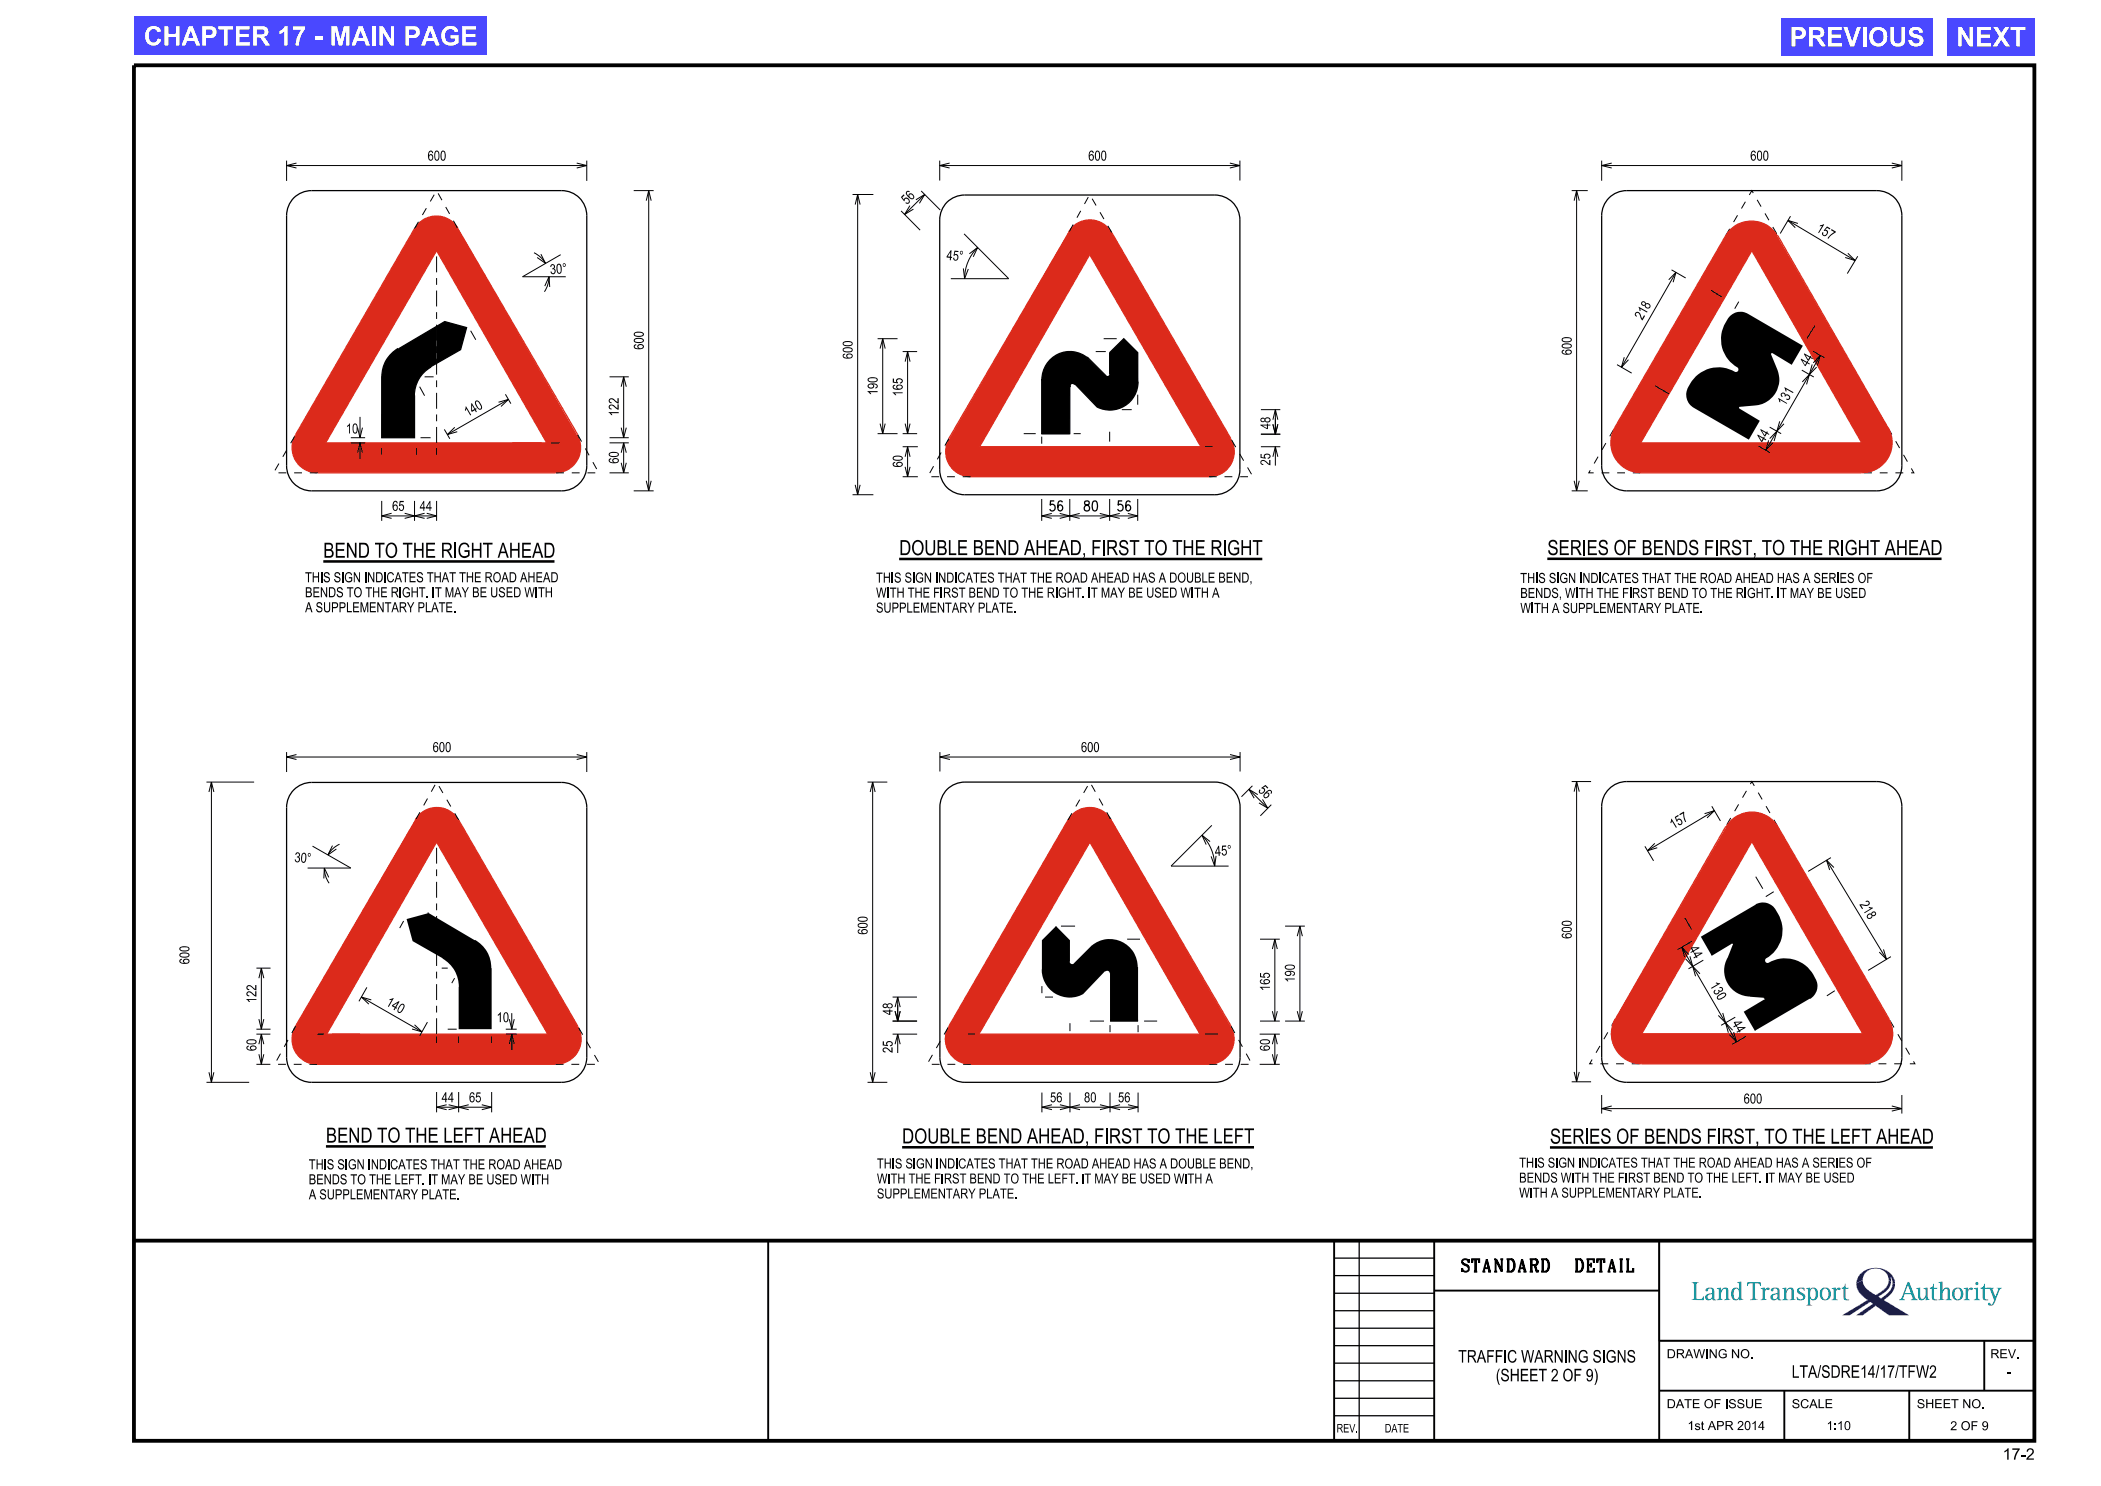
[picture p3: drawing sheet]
<svg xmlns="http://www.w3.org/2000/svg" width="420mm" height="297mm" viewBox="0 0 420 297" stroke-linecap="round" stroke-linejoin="round" font-family="sans-serif">
<defs><g id="words">
<g font-size="3.8" fill="#fff">
<text x="28.7" y="9.1">CHAPTER 17 - MAIN PAGE</text>
<text x="357.8" y="9.3">PREVIOUS</text>
<text x="391.1" y="9.3">NEXT</text>
</g>
<g font-size="3">
<text x="64.6" y="111.5">BEND TO THE RIGHT AHEAD</text>
<text x="179.7" y="111">DOUBLE BEND AHEAD, FIRST TO THE RIGHT</text>
<text x="309.3" y="110.9">SERIES OF BENDS FIRST, TO THE RIGHT AHEAD</text>
<text x="65.2" y="228.4">BEND TO THE LEFT AHEAD</text>
<text x="180.3" y="228.5">DOUBLE BEND AHEAD, FIRST TO THE LEFT</text>
<text x="309.8" y="228.6">SERIES OF BENDS FIRST, TO THE LEFT AHEAD</text>
</g>
<g font-size="2.5">
<text x="292.3" y="254.2">STANDARD</text>
<text x="313.9" y="254.2">DETAIL</text>
<text x="291.5" y="272.3">TRAFFIC WARNING SIGNS</text>
<text x="358.2" y="275.4">LTA/SDRE14/17/TFW2</text>
<text x="401.2" y="275.4">-</text>
<text x="299" y="276.1">(SHEET 2 OF 9)</text>
</g>
<text font-size="2.3" x="400.3" y="291.8">17-2</text>
<g font-size="2">
<text x="85.5" y="32.1">600</text>
<text x="217.5" y="32.1">600</text>
<text x="349.9" y="32.1">600</text>
<text x="181.3" y="41" transform="rotate(-45 181.3 41)">56</text>
<text x="362.9" y="46.2" transform="rotate(31 362.9 46.2)">157</text>
<text x="189.2" y="52" transform="rotate(4 189.2 52)">45°</text>
<text x="110" y="54.8" transform="rotate(-4 110 54.8)">30°</text>
<text x="328.3" y="64.1" transform="rotate(-60 328.3 64.1)">218</text>
<text x="361.3" y="73.5" transform="rotate(-60 361.3 73.5)">44</text>
<text x="93.5" y="83.4" transform="rotate(-30 93.5 83.4)">140</text>
<text x="356.9" y="81.3" transform="rotate(-60 356.9 81.3)">131</text>
<text x="69.1" y="86.6">10</text>
<text x="352.6" y="88.6" transform="rotate(-60 352.6 88.6)">44</text>
<text x="78.4" y="102.1">65</text>
<text x="83.9" y="102.1">44</text>
<text x="209.9" y="102.1">56</text>
<text x="216.7" y="102.1">80</text>
<text x="223.4" y="102.1">56</text>
<text x="61" y="119.4">BENDS TO THE RIGHT. IT MAY BE USED WITH</text>
<text x="61" y="116.4">THIS SIGN INDICATES THAT THE ROAD AHEAD</text>
<text x="175.1" y="119.4">WITH THE FIRST BEND TO THE RIGHT. IT MAY BE USED WITH A</text>
<text x="175.1" y="116.4">THIS SIGN INDICATES THAT THE ROAD AHEAD HAS A DOUBLE BEND,</text>
<text x="303.9" y="119.5">BENDS, WITH THE FIRST BEND TO THE RIGHT. IT MAY BE USED</text>
<text x="303.9" y="116.5">THIS SIGN INDICATES THAT THE ROAD AHEAD HAS A SERIES OF</text>
<text x="61" y="122.4">A SUPPLEMENTARY PLATE.</text>
<text x="175.1" y="122.4">SUPPLEMENTARY PLATE.</text>
<text x="303.9" y="122.5">WITH A SUPPLEMENTARY PLATE.</text>
<text x="86.5" y="150.3">600</text>
<text x="216.1" y="150.3">600</text>
<text x="251.4" y="158.1" transform="rotate(45 251.4 158.1)">56</text>
<text x="334.5" y="165.8" transform="rotate(-31 334.5 165.8)">157</text>
<text x="58.8" y="172.3" transform="rotate(4 58.8 172.3)">30°</text>
<text x="242.9" y="171.1" transform="rotate(-4 242.9 171.1)">45°</text>
<text x="371.7" y="180.8" transform="rotate(59 371.7 180.8)">218</text>
<text x="337.6" y="189.7" transform="rotate(60 337.6 189.7)">44</text>
<text x="341.7" y="196.9" transform="rotate(60 341.7 196.9)">130</text>
<text x="77" y="200.8" transform="rotate(30 77 200.8)">140</text>
<text x="99.3" y="204.3">10</text>
<text x="346.2" y="204.5" transform="rotate(60 346.2 204.5)">44</text>
<text x="88.3" y="220.3">44</text>
<text x="93.8" y="220.3">65</text>
<text x="209.9" y="220.3">56</text>
<text x="216.7" y="220.3">80</text>
<text x="223.5" y="220.3">56</text>
<text x="348.6" y="220.6">600</text>
<text x="61.7" y="233.7">THIS SIGN INDICATES THAT THE ROAD AHEAD</text>
<text x="175.3" y="233.5">THIS SIGN INDICATES THAT THE ROAD AHEAD HAS A DOUBLE BEND,</text>
<text x="303.7" y="233.4">THIS SIGN INDICATES THAT THE ROAD AHEAD HAS A SERIES OF</text>
<text x="61.7" y="239.7">A SUPPLEMENTARY PLATE.</text>
<text x="61.7" y="236.7">BENDS TO THE LEFT. IT MAY BE USED WITH</text>
<text x="175.3" y="239.5">SUPPLEMENTARY PLATE.</text>
<text x="175.3" y="236.5">WITH THE FIRST BEND TO THE LEFT. IT MAY BE USED WITH A</text>
<text x="303.7" y="239.4">WITH A SUPPLEMENTARY PLATE.</text>
<text x="303.7" y="236.4">BENDS WITH THE FIRST BEND TO THE LEFT. IT MAY BE USED</text>
</g>
<g font-size="1.8">
<text x="333.2" y="271.5">DRAWING NO.</text>
<text x="397.9" y="271.5">REV.</text>
<text x="333.2" y="281.5">DATE OF ISSUE</text>
<text x="358.2" y="281.5">SCALE</text>
<text x="383.2" y="281.5">SHEET NO.</text>
<text x="337.3" y="285.8">1st APR 2014</text>
<text x="365.1" y="285.8">1:10</text>
<text x="389.9" y="285.9">2 OF 9</text>
</g>
<g font-size="1.7">
<text x="267.2" y="286.3">REV.</text>
<text x="276.8" y="286.3">DATE</text>
</g>
</g></defs>
<g fill="#dc2a1b">
<path d="M83.5 44.8l-.6 .9-23.8 41.3a5 5 0 0 0 4.3 7.5h47.7a5 5 0 0 0 4.3-7.5l-23.8-41.3a5 5 0 0 0-8.1-.9zM87.3 50.1l22 38.4h-44.2z" fill-rule="evenodd"/>
<path d="M214.5 45.3l-.9 1.2-23.9 41.3a5 5 0 0 0 4.4 7.5h47.6a5 5 0 0 0 4.4-7.5l-23.9-41.3a5 5 0 0 0-7.7-1.2zM217.8 50.9l22.3 38.4h-44.3z" fill-rule="evenodd"/>
<path d="M345.8 46.1l-.9 1.1-22.1 38.3a6 6 0 0 0 5.2 9h44.3a6 6 0 0 0 5.1-9l-22.1-38.3a6 6 0 0 0-9.5-1.1zM350.2 50.1l22 38.4h-44.2z" fill-rule="evenodd"/>
<path d="M83.6 163l-24.6 42.2a5 5 0 0 0 4.5 7.5h47.7a5 5 0 0 0 4.3-7.5l-23.8-41.3a5 5 0 0 0-8.1-.9zM87.3 168.3l22.2 38.4h-44.2z" fill-rule="evenodd"/>
<path d="M214.5 162.7l-1 1.2-23.8 41.3a5 5 0 0 0 4.3 7.5h47.7a5 5 0 0 0 4.3-7.5l-23.8-41.3a5 5 0 0 0-7.7-1.2zM217.9 168.3l22 38.4h-44.2z" fill-rule="evenodd"/>
<path d="M346.1 163.9l-.9 1.1-22.3 38.6a6 6 0 0 0 5.2 9h44.3a6 6 0 0 0 5.1-9l-22.1-38.3a6 6 0 0 0-9.3-1.4zM350.2 168.2l22.2 38.4h-44.2z" fill-rule="evenodd"/>
</g>
<path d="M26.8 13h379.9v275h-379.9zM26.8 248h379.9" fill="none" stroke="#000" stroke-width=".76" stroke-linecap="butt"/>
<path d="M153.6 248v40M266.7 248v40M286.7 257.9h45M286.7 248v40M331.7 248v40M331.7 268h75M331.7 278h75M356.7 278v10M381.7 278v10M396.7 268v10" fill="none" stroke="#000" stroke-width=".38"/>
<path d="M266.7 258.5h20M266.7 254.9h20M266.7 251.5h20M271.7 248v40M331.7 248h75v20h-75zM266.7 279.5h20M266.7 276h20M266.7 272.4h20M266.7 269h20M266.7 265.5h20M266.7 262h20M266.7 283h20" fill="none" stroke="#000" stroke-width=".25"/>
<g fill="#008c95">
<path d="M338.2 256.3h1.4l-.4 .2-.1 .2v2.9h1l.4-.5h.1v.8l-2.4-.1 .4-.3v-2.8z" fill-rule="evenodd"/>
<path d="M341.1 257.6l-.1 .1a.28 .28 0 0 0 .2 .4 .28 .28 0 0 0 .3-.4l.1-.2h.4l.2 .2 .1 .8h-.6a.71 .71 0 0 0-.8 .6 .71 .71 0 0 0 .5 .8 .71 .71 0 0 0 .9-.4l.1 .3 .3 .1a.16 .16 0 0 0 .2 .1 .16 .16 0 0 0 .1-.3l-.3-.1v-1.7l-.2-.4-.3-.2h-.7zM341.5 258.9l.8-.2v.4l-.3 .5-.2 .1-.3-.1-.2-.6z" fill-rule="evenodd"/>
<path d="M343.2 257.5l.8-.2v.8l.2-.4 .5-.4 .6 .1 .2 .5v1.6l.4 .3-1.2 .1 .4-.4v-1.6l-.2-.3h-.3l-.3 .3-.3 .6v1l.4 .3-1.2 .1 .4-.4v-1.8z" fill-rule="evenodd"/>
<path d="M347.3 256.3l.8-.2v3.3l.4 .3-.8 .2v-.4l-.2 .2-.4 .2a1.33 1.33 0 0 1-.8-2.2l.5-.4h.4l.5 .4v-1.1zM346.9 257.6l-.4 .8 .2 1.1a.61 .61 0 0 0 .8 0 .61 .61 0 0 0 .2-.7l-.2-1-.3-.3z" fill-rule="evenodd"/>
<path d="M349.3 256.3h2.7v.7h-.1l-.1-.3-.3-.2h-.7v2.9l.2 .3 .4 .1-1.6 .1 .4-.2 .2-.3v-2.9h-.7l-.3 .5h-.1z" fill-rule="evenodd"/>
<path d="M352 257.5l.8-.2v.6l.3-.5 .5-.1 .2 .4-.4 .1a.5 .5 0 0 0-.5 .1 .5 .5 0 0 0-.1 .6v1.1l.4 .2-1.2 .1 .4-.3v-1.9z" fill-rule="evenodd"/>
<path d="M354.1 257.6l.5-.3h.6l.4 .3 .1 2 .3 .1a.16 .16 0 0 1 0 .3 .16 .16 0 0 1-.3-.1h-.2l-.2-.4-.3 .3-.6 .1-.5-.4a.96 .96 0 0 1 1.2-1h.2v-.7l-.1-.2-.6-.1-.2 .6-.4-.1zM354.5 258.9l-.1 .2 .1 .4 .2 .2 .3-.1 .3-.4v-.5z" fill-rule="evenodd"/>
<path d="M356.3 257.5l.8-.2v.8l.4-.6 .9-.1 .2 .4v1.7l.4 .3-1.2 .1 .3-.4v-1.7v-.1l-.4-.1-.5 .5-.1 .4v1l.4 .4h-1.2l.4-.3v-1.9z" fill-rule="evenodd"/>
<path d="M359.4 257.5l.4-.2 .9 .1 .1 .6-.5-.5h-.4l-.3 .3 .2 .4 1 .6 .1 .5-.3 .4-.4 .2-1-.1v-.6l.6 .5h.4l.3-.3-.3-.5-.9-.6-.1-.5z" fill-rule="evenodd"/>
<path d="M361 257.5l.4 .2v3l-.4 .2h1.3l-.5-.3v-1.1l.5 .4h.4l.5-.3 .2-.6-.1-1.1a.82 .82 0 0 0-.7-.6 .82 .82 0 0 0-.8 .4v-.4zM362.1 257.7l.4-.2 .4 .3 .1 1.1-.2 .5a.53 .53 0 0 1-.7 .2 .53 .53 0 0 1-.2-.7v-.7z" fill-rule="evenodd"/>
<path d="M364.1 257.7l.5-.4 .7 .1 .5 .5 .2 .7h-.5l-.1-.7-.4-.4-.4 .1-.2 .2-.2 .8h-.4l.1-.6z" fill-rule="evenodd"/>
<path d="M363.8 258.6h.4l.1 .7 .4 .4h.4l.3-.3 .1-.8h.5v.2l-.4 .8-.4 .3h-.5l-.7-.4z" fill-rule="evenodd"/>
<path d="M366.1 257.5l.9-.2v.6l.3-.5 .5-.1 .1 .4-.3 .1a.5 .5 0 0 0-.5 .1 .5 .5 0 0 0-.1 .6v1l.4 .4h-1.3l.4-.2 .1-.3v-1.5z" fill-rule="evenodd"/>
<path d="M368.8 256.6h.1v.8h.6v.2h-.6l.1 1.9 .2 .2h.4v.2h-.7l-.4-.3v-2h-.3v-.2l.5-.3z" fill-rule="evenodd"/>
<path d="M381.4 256.2l-1.2 3.1-.6 .6h1.2l-.1-.2a.24 .24 0 0 1-.3-.1 .24 .24 0 0 1 .1-.3l.2-.6h1.4l.2 .7a.22 .22 0 0 1 0 .3 .22 .22 0 0 1-.2 0l-.1 .2h1.4l-.6-.5-1.2-3.2zM381.4 256.8l.6 1.6h-1.2z" fill-rule="evenodd"/>
<path d="M383 257.5l.9-.2v2l.2 .3h.3l.4-.3 .2-.6-.1-1-.4-.2 .8-.2v2.1l.5 .3-.8 .2-.1-.6-.4 .5h-.8l-.3-.6v-1.5z" fill-rule="evenodd"/>
<path d="M386.5 256.6h.1v.8h.7v.2h-.7v1.9l.3 .2h.4v.2h-.7a.54 .54 0 0 1-.4-.8v-1.5h-.4v-.2l.5-.2z" fill-rule="evenodd"/>
<path d="M387.5 256.3l.8-.2v2l.2-.5 .4-.3 .7 .2 .2 .4v1.6l.4 .4h-1.3l.5-.4v-1.6l-.3-.3-.4 .1-.4 .8v1l.4 .3-1.2 .1 .4-.4v-2.9z" fill-rule="evenodd"/>
<path d="M390.2 258.6h.5l.1 .8a.62 .62 0 0 0 .8 .3 .62 .62 0 0 0 .4-.8v-.3h.5l-.1 .5-.3 .5-.4 .3h-.6l-.6-.3-.2-.4z" fill-rule="evenodd"/>
<path d="M390.5 257.7l.6-.4 .7 .1 .5 .4 .2 .8h-.5l-.2-.8a.64 .64 0 0 0-.8-.2 .64 .64 0 0 0-.3 .8v.2h-.5l.1-.6z" fill-rule="evenodd"/>
<path d="M392.6 257.5l.8-.2v.6l.3-.5 .5-.1 .2 .4-.4 .1a.5 .5 0 0 0-.5 .1 .5 .5 0 0 0-.1 .6v1l.4 .4h-1.2l.4-.3v-1.9z" fill-rule="evenodd"/>
<path d="M394.6 257.5l.8-.2v2.3l.4 .3h-1.2l.4-.4v-1.7z" fill-rule="evenodd"/>
<path d="M396.6 256.6h.2v.8h1.2v.2h-1.2v1.8l.1 .3h.5v.2h-.7l-.4-.4v-1.9h-.4v-.2l.5-.2z" fill-rule="evenodd"/>
<path d="M397.4 257.4h1.2v.1a.25 .25 0 0 0-.3 .1 .25 .25 0 0 0 .1 .3l.5 1.3 .5-1.3a.24 .24 0 0 0 .1-.3 .24 .24 0 0 0-.3-.1v-.1h1l-.5 .4-1.2 2.9-.3 .2h-.5l-.3-.2 .1-.3 .4 .2a.25 .25 0 0 0 .3 .2 .25 .25 0 0 0 .2-.3l.2-.6-.8-2.2-.4-.1z" fill-rule="evenodd"/>
<circle cx="395.2" cy="256.5" r=".3"/>
</g>
<g fill="#171c8f">
<path d="M371.1 256.5l1.3-.6a3.5 3.5 0 0 0 2.2 2.7l.4 .3 .7-.5a3.1 3.1 0 0 0 1.9-2.5l.4 .2a3.7 3.7 0 0 1-2.2 2.9l-.3 .2 .5 .3 1-.7a3 3 0 0 0 1.3-2.2l.5-.1a4.1 4.1 0 0 1-2.2 3.4l5 3h-4l-2.6-1.9-2.6 1.9h-1.3l3.3-2.3-.5-.4-4.2 2.7h-1.4l5-3.1-.4-.3a3.7 3.7 0 0 1-1.8-3z" fill-rule="evenodd"/>
<path d="M371.9 254.6a4.2 4.2 0 0 1 6.8 1.2l.1 .7-.5 .1-.1-.8-.3-.6 .1 .9-.4-.2a2.63 2.63 0 0 0-2.6-2.4 2.63 2.63 0 0 0-2.6 2.4l-1.3 .6 .2-1z" fill-rule="evenodd"/>
</g>
<g fill="#4a48ff">
<path d="M26.8 3.3h70.4v7.7h-70.4z"/>
<path d="M356 3.6h30.3v7.4h-30.3z"/>
<path d="M389.3 3.6h17.4v7.4h-17.4z"/>
</g>
<g fill="none" stroke="#000" stroke-width=".25">
<path d="M58.7 39.5l.9-.6 1-.5 1.7-.3h50a5 5 0 0 1 5 5v50a5.1 5.1 0 0 1-5 5h-50a5 5 0 0 1-5-5v-50l.3-1.7 .4-1zM321.7 39.5l.8-.6 1-.5 1.7-.3h50a4.9 4.9 0 0 1 5 5v50a5 5 0 0 1-5 5h-50a5.1 5.1 0 0 1-5-5v-50l.3-1.7 .5-1zM189.3 40.4l.9-.7 1-.4 1.6-.3h50.1a5 5 0 0 1 5 5v49.9a5 5 0 0 1-5 5h-50.1a4.9 4.9 0 0 1-4.9-5v-49.9l.2-1.7 .5-1zM79.6 69.6a6.6 6.6 0 0 0-3.3 5.7v12.2h6.6v-8.4a6.7 6.7 0 0 1 3.2-5.8l6-3.4 1.2-4.4-4.4-1.2-9.2 5.4M209.8 72a5.5 5.5 0 0 1 7.6-.5l3.7 3.6a.44 .44 0 0 0 .5 .1 .44 .44 0 0 0 .2-.5v-4.2l2.8-2.8 2.8 2.8v5.8a5.5 5.5 0 0 1-8.1 5l-4.5-4.6-.4-.1a.48 .48 0 0 0-.5 .5v9.6h-5.7v-10.8a6.1 6.1 0 0 1 1.6-3.9zM208.2 86.7h5.7M58.7 157.9l1.4-1 1.1-.4 1.1-.1h50a5.1 5.1 0 0 1 5 5v49.9a5.1 5.1 0 0 1-5 5h-50a5 5 0 0 1-5-5v-49.9l.3-1.7 .4-1zM189.3 157.8l.9-.7 1-.5 1.7-.3h50a5 5 0 0 1 5 5v50a5.1 5.1 0 0 1-5 5h-50a5 5 0 0 1-5-5v-50l.3-1.7 .4-1zM321.7 157.7l1.3-1 1.1-.4 1.1-.1h50a5 5 0 0 1 5 5v50.1a5 5 0 0 1-5 5h-50a5.1 5.1 0 0 1-5-5v-50.1l.1-1.1 .4-1.1zM85.5 182.5h.2M63.5 206.7h1.2M221.9 204.1h5.6"/>
<path d="M221.9 203.9h5.6M350.8 205.8h.2"/>
</g>
<g fill="none" stroke="#dc2a1b" stroke-width=".25">
<path d="M82.9 45.7l-23.8 41.2M82.9 45.7a5 5 0 0 1 8.7 0M87.3 50.1l22 38.4h-44.2zM91.5 45.7l24 41.2M213.6 46.5a5 5 0 0 1 8.6 0M213.6 46.5l-23.9 41.2M217.8 50.9l22.3 38.4h-44.3zM222.2 46.5l23.9 41.2M344.9 47.2a6 6 0 0 1 10.4 0M345 47.1l-22.2 38.4M350.2 50.1l22 38.4h-44.2zM355.4 47.1l22 38.4a6 6 0 0 1-5.1 9"/>
<path d="M59.1 87a5 5 0 0 0 4.3 7.5M63.5 94.5h47.6M115.4 87a5 5 0 0 1-4.3 7.5M189.7 87.8a5 5 0 0 0 4.4 7.5h47.6M246.1 87.8a5 5 0 0 1-4.4 7.5M322.8 85.5a6 6 0 0 0 5.2 9M328 94.5h44.2M83 163.9a5 5 0 0 1 8.7 0M83.1 163.9l-24.1 41.3a5 5 0 0 0 4.4 7.5h47.7M87.3 168.3l22.2 38.4h-44.2zM91.7 163.9l23.8 41.2M217.9 168.3l22 38.4h-44.2z"/>
<path d="M222.1 163.9l24 41.2M222.2 163.9a5 5 0 0 0-8.7 0l-23.8 41.2M345 165.2l-22.1 38.4a6 6 0 0 0 5.2 9M345.1 165.3a6 6 0 0 1 10.3 0M350.2 168.2l22.2 38.4h-44.2zM355.4 165.2l22.2 38.4M115.5 205.2a5 5 0 0 1-4.3 7.5M189.7 205.2a5 5 0 0 0 4.3 7.5M246 205.2a5 5 0 0 1-4.3 7.5h-47.6M377.5 203.6a6 6 0 0 1-5.1 9h-44.2"/>
</g>
<g fill="none" stroke="#000" stroke-width=".2" stroke-dasharray="1.6 1.6" stroke-linecap="butt">
<path d="M82.9 45.7l4.4-7.6 4.2 7.6M222.2 46.5l-4.4-7.6-4.2 7.6M345 47.1l5.2-9 5.2 9M63.5 94.5h-8.8l4.4-7.6M115.5 86.9l4.2 7.6h-8.6M189.7 87.7l-4.2 7.6h8.6M241.7 95.3h8.8l-4.4-7.6M328 94.5h-10.4l5.2-9M377.4 85.5l5.2 9h-10.4M91.7 163.9l-4.4-7.6-4.2 7.6M213.5 163.9l4.4-7.6 4.2 7.6M355.4 165.2l-5.2-9-5.2 9"/>
<path d="M59.1 205.1l-4.2 7.6h8.6M111.1 212.7h8.8l-4.4-7.6M194.1 212.7h-8.8l4.4-7.6M246.1 205.1l4.2 7.6h-8.6M323 203.6l-5.2 9h10.4M372.4 212.6h10.4l-5.2-9"/>
</g>
<g fill="none" stroke="#000" stroke-width=".2">
<path d="M57.3 32.1v4.1M57.3 33.1h60M59.3 32.6l-2 .5 2 .5M115.3 32.6l2 .5-2 .5M117.3 32.1v4.1M126.7 38.1h4M129.7 38.1v60M170.4 38.9h4.2M171.4 38.9v60M183.1 39.9l1.8-1-1.1 1.7M184.1 38.2l3.9 3.8M184.9 38.9l-4.1 4"/>
<path d="M187.9 33.1h60M187.9 32.1v4M189.8 32.6l-1.9 .5 1.9 .5M245.9 32.6l2 .5-2 .5M247.9 32.1v4M314.2 38.1h3.2M315.2 38.1v60M320.2 33.1h60M320.2 32.1v4M322.2 32.6l-2 .5 2 .5M378.2 32.6l2 .5-2 .5M380.2 32.1v4"/>
<path d="M106.8 50.5l1.3 .9 .9 1.2M108.1 50.8l.9 1.8-1.6-1.1M108.9 57.2l.8-1.9 .2 2.1M109.7 55.3l-.2 1.6-.7 1.4M112.1 50.9l-7.6 4.4h8.6M129.2 40.1l.5-2 .5 2M171 40.9l.5-2 .4 2M180.1 42.2l3.8 3.8M181.9 41.1l-1.1 1.8 1.8-1.1M192.6 53.7l.2 2 .8-1.9M192.7 46.7l8.9 9h-11.5M193.8 50.7l1.6-1.2-.8 1.8"/>
<path d="M195.4 49.5a8.8 8.8 0 0 0-2.6 6.2M314.7 40.1l.5-2 .5 2M333.6 55.9l1.4-1.5-.5 2M334.2 53.9l2.8 1.7M335 54.4l-10.9 19M342 58l2.2 1.4M357.4 44.1l13.4 8M357.9 43.2l-2 3.5M359.4 44.7l-2-.6 1.5 1.4M369.4 50.6l1.4 1.5-1.9-.6M371.4 51.2l-2.1 3.5M83.9 77.3l1 1.8"/>
<path d="M84.9 75.3h1.8M94.1 66.1l1 1.8M101 78.8l1.1 1.9M101.6 79.8l-12.2 7.1M121.8 75.3h3.9M124.2 77.3l.5-2 .5 2M124.7 75.3v12.2M175.4 67.7h4M175.9 69.7l.6-2 .5 2M176.5 67.7v19M180.4 70.3h2.9M180.9 72.3l.5-2 .5 2"/>
<path d="M181.4 70.3v16.4M219 70.3h2.1M220.6 67.7h2.6M227.4 78.9v2M323.3 72.9l2.9 1.7M324.7 71.4l-.6 2 1.4-1.5M330.9 77.1l2.8 1.6M347.6 60.3l-.8 1.4M360.2 74l2.4 1.3M360.3 76.3l1.4-1.4-.6 1.9M362.3 72.8l-.6 2.1 1.4-1.5M362.4 70.2l2.4 1.3"/>
<path d="M362.5 72.5l1.4-1.5-.6 2M362.8 65.1l-1.6 2.6M363.9 71l-10.9 19M70.1 88.5h2.9M70.1 87.5h2.9M71.5 85.5l.5 2 .5-2M71.5 90.5l.5-2 .5 2M72 83.3v4.2M72 88.5v3.2M76.3 89.5v1.4M83.3 89.5v1.4M84.1 87.5h2"/>
<path d="M87.3 89.5v1.4M88.8 85.8l1.1 1.9M90.9 85.4l-1.5 1.5 2-.6M99.7 80.4l1.9-.6-1.4 1.4M110.1 88.5h1.8M121.8 88.5h3.9M121.8 87.5h3.9M121.8 94.5h3.9M124.2 85.5l.5 2 .5-2M124.2 92.5l.5 2 .5-2M124.2 90.5l.5-2 .5 2M124.7 88.5v6"/>
<path d="M126.7 98.1h4M129.2 96.1l.5 2 .5-2M170.4 98.9h4.2M171 96.9l.4 2 .5-2M175.4 86.7h4M175.9 84.7l.6 2 .5-2M180.4 89.3h3.1M180.4 95.3h3.1M180.4 86.7h2.9M180.9 84.7l.5 2 .5-2M180.9 93.3l.5 2 .5-2M180.9 91.3l.5-2 .5 2"/>
<path d="M181.4 89.3v6M204.6 86.7h2.4M208.2 87.3v1.4M208.2 99.7v4.4M213.9 99.7v4.4M214.6 86.7h1.4M221.8 86.3v2M221.8 99.7v4.4M224.3 81.9h1.9M227.4 99.7v4.4M240.8 89.3h1.7M252.1 89.3h3.8"/>
<path d="M252.1 81.9h3.8M252.1 86.8h3.8M254.5 84.8l.5 2 .4-2M254.5 83.9l.5-2 .4 2M254.5 91.3l.5-2 .4 2M255 81.9v4.9M255 89.3v3.8M314.2 98.1h3.2M314.7 96.1l.5 2 .5-2M351.6 89.2l2.3 1.3M353.6 88l-.6 2 1.4-1.5M353.8 87.7l1.4-1.5-.6 2"/>
<path d="M353.8 85.4l2.3 1.3M355.8 84.2l-.6 2 1.4-1.5M76.3 100.1v4M76.3 103.1h11M78.3 102.6l-2 .5 2 .5M80.9 102.6l2 .5-2 .5M82.9 100.1v4M84.9 102.6l-2 .5 2 .5M85.3 102.6l2 .5-2 .5M87.3 100.1v4M208.2 103.1h19.2M210.3 102.6l-2.1 .5 2.1 .5"/>
<path d="M211.8 102.6l2.1 .5-2.1 .5M215.8 102.6l-1.9 .5 1.9 .5M219.9 102.6l1.9 .5-1.9 .5M223.8 102.6l-2 .5 2 .5M225.5 102.6l1.9 .5-1.9 .5M41.3 156.3h9.5M41.8 158.3l.5-2 .5 2M42.3 156.3v60M57.3 150.3v4M57.3 151.3h60M59.3 150.8l-2 .5 2 .5M115.3 150.8l2 .5-2 .5"/>
<path d="M117.3 150.3v4M173.4 156.3h4M174 158.3l.4-2 .5 2M174.4 156.3v60M187.9 151.3h60M187.9 150.3v3.9M189.9 150.8l-2 .5 2 .5M245.9 150.8l2 .5-2 .5M247.9 150.3v3.9M249.7 157.8l3.7 3.7M250.4 157.1l-2.2 2.1M251.4 158.8l-1.7-1 1 1.7"/>
<path d="M252.4 159.8l1 1.7-1.7-1M314.2 156.2h3.9M314.7 158.2l.5-2 .5 2M315.2 156.2v60M62.5 169.1l7.6 4.4h-8.6M64.8 173.5l.3 1.6 .7 1.4M65.7 175.4l-.9-1.9-.1 2.1M66.5 169l-1 1.9 1.7-1.2M67.9 168.7l-1.4 .9-1 1.3M240.3 166.9a8.8 8.8 0 0 1 2.5 6.2M241.9 168.2l-1.6-1.3 .8 1.9M242.3 165l-8.2 8.1h11.5"/>
<path d="M243.1 171.1l-.3 2-.7-1.9M254.1 160.8l-2.1 2.3M328.8 169.2l1.8 2.8M330.8 168.6l-1.5 1.4 2-.6M340.7 162.6l2-.6-1.5 1.5M342.2 161.1l1.7 3M342.7 162l-13.4 8M351 175.2l1.4 2.4M354.6 178.2l-1.6 1M365.1 171.9l12 19.8M366 171.4l-4.5 2.8M366.6 173.4l-1.5-1.5 .7 2"/>
<path d="M51.3 193.5h2.8M51.8 195.5l.4-2 .5 2M52.2 193.5v12.2M72.2 199.3l12.1 6.9M73.3 197.3l-1.5 2.8M74.2 199.8l-2-.5 1.5 1.4M80.7 184.1l-.8 1.4M88.3 193.5h1.2M90.9 195.5l-.6 1M178.4 199.3h4.9M179.5 199.3v4.8M208.3 197.1v1.4"/>
<path d="M208.9 199.3h1.6M212.1 185.1h2.8M225.3 187.7h2.6M251.9 187.7h3.9M254.4 189.7l.4-2 .5 2M254.8 187.7v16.4M256.9 185.1h3.9M259.3 187.1l.6-2 .4 2M259.9 185.1v19M336.7 190.2l-.5-.9 8.7 15.1M336.8 183.4l1.4 2.4M337.6 190.8l-1.4-1.5 .6 2"/>
<path d="M337.8 191.1l.6 2-1.4-1.4M338.3 188.1l-3 1.7M339.8 194.6l-1.4-1.5 .5 2M340.5 191.9l-3 1.7M366.8 198l-1.6 1M376.5 189.8l.6 1.9-1.4-1.4M378 191.2l-4.5 2.8M41.3 216.3h8.5M41.8 214.3l.5 2 .5-2M51.3 206.7h2.7M51.3 212.7h2.7M51.3 205.7h2.8"/>
<path d="M51.8 208.7l.4-2 .5 2M51.8 203.7l.4 2 .5-2M51.8 210.7l.4 2 .5-2M52.2 206.7v6M82.9 204.8l1.4 1.4-1.9-.5M85.4 204.3l-1.5 2.8M87.3 207.1v1.4M87.3 218.3v4M89.5 205.7h1.8M91.7 207.1v1.4M91.7 218.3v4M98.3 207.1v1.4"/>
<path d="M98.3 218.3v4M101.1 205.7h2.2M101.1 206.7h2.2M101.8 203.7l.5 2 .5-2M101.8 208.7l.5-2 .5 2M102.3 202.5v3.2M102.3 206.7v3.2M173.4 216.3h4M174 214.3l.4 2 .5-2M178.4 204.1h4.9M178.4 206.7h4.9M178.9 202.1l.6 2 .5-2"/>
<path d="M178.9 201.3l.6-2 .5 2M178.9 208.7l.6-2 .5 2M179.5 206.7v3.8M193.5 206.7h1.4M208.3 218.4v3.9M213.9 204.5v1.6M213.9 218.4v3.9M217.9 204.1h2.8M221.9 204.9v1.4M221.9 218.4v3.9M227.5 204.9v1.4M227.5 218.4v3.9"/>
<path d="M228.7 204.1h2.6M240.9 206.7h2.6M251.8 206.7h4M251.8 212.7h4M251.9 204.1h3.9M254.4 202.1l.4 2 .5-2M254.4 210.7l.4 2 .5-2M254.4 208.7l.4-2 .5 2M254.8 206.7v6M256.9 204.1h3.9M259.3 202.1l.6 2 .4-2M314.2 216.2h3.9"/>
<path d="M314.7 214.2l.5 2 .5-2M320.2 218.9v3.7M344.4 202.5l.5 1.9-1.4-1.5M344.9 204.4l2.2 3.8M344.9 204.4l.4 .6M346.4 205.9l-1.5-1.5 .6 2M346.6 206.3l.5 1.9-1.4-1.4M346.9 203.3l-2.8 1.6M349.1 207.1l-2.8 1.6M380.2 218.9v3.7M87.3 221.3h11M89.3 220.8l-2 .5 2 .5"/>
<path d="M89.7 220.8l2 .5-2 .5M93.7 220.8l-2 .5 2 .5M96.3 220.8l2 .5-2 .5M208.3 221.3h19.2M210.3 220.8l-2 .5 2 .5M211.9 220.8l2 .5-2 .5M215.9 220.8l-2 .5 2 .5M219.9 220.8l2 .5-2 .5M223.9 220.8l-2 .5 2 .5M225.5 220.8l2 .5-2 .5M320.2 221.6h60M322.2 221l-2 .6 2 .5"/>
<path d="M378.2 221l2 .6-2 .5"/>
</g>
<path d="M87.3 88.5v-38.4M87.3 206.7v-38.4" fill="none" stroke="#000" stroke-width=".2" stroke-dasharray="3.2 1.1 1.4 1.1" stroke-linecap="butt"/>
<g fill="#000">
<path d="M78.3 70.7l1.3-1.1 .1 .1 7.6-4.5v7.4a7.6 7.6 0 0 0-4.3 4.8l-.2 1.6 .1 8.5h-6.6v-12.2a6.5 6.5 0 0 1 2-4.6z" fill-rule="evenodd"/>
<path d="M87.3 65.2l1.6-.9 4.4 1.2-1.2 4.4-4.8 2.7z" fill-rule="evenodd"/>
<path d="M121.8 79.7a1.04 1.04 0 0 1 1.4 .5l.2 .2v-.8h.3v1l-.6-.2a.86 .86 0 0 0-1.2-.4v.2l.4 .2v.2l-.5-.1a.51 .51 0 0 1 0-.8z" fill-rule="evenodd"/>
<path d="M126.8 68.9l-.1 .5a1.46 1.46 0 0 0 2 0 .63 .63 0 0 0-.6-.6 .63 .63 0 0 0-.6 .7l.2 .1a.46 .46 0 0 1-.6 0 .46 .46 0 0 1-.1-.5l.2-.1v-.2zM127.6 69.1a.41 .41 0 0 1 .6-.2 .41 .41 0 0 1 .2 .6 .44 .44 0 0 1-.5 .1 .44 .44 0 0 1-.3-.5z" fill-rule="evenodd"/>
<path d="M126.8 67.7a.48 .48 0 0 0 0 .6 .48 .48 0 0 0 .5 .2 1.09 1.09 0 0 0 1.4-.5 1.41 1.41 0 0 0-1.9-.3zM126.9 67.9a1.37 1.37 0 0 1 1.6 .1 1.2 1.2 0 0 1-1.6 0z" fill-rule="evenodd"/>
<path d="M126.8 66.5a.48 .48 0 0 0 0 .6 .48 .48 0 0 0 .5 .2 1.09 1.09 0 0 0 1.4-.5 1.41 1.41 0 0 0-1.9-.3zM127 66.6a1.36 1.36 0 0 1 1.5 .2 1.2 1.2 0 0 1-1.6 0z" fill-rule="evenodd"/>
<path d="M168.6 70.8l-.1 .5a1.42 1.42 0 0 0 1.9 0 .64 .64 0 0 0-.6-.7 .64 .64 0 0 0-.6 .6l.2 .3a.47 .47 0 0 1-.5-.1 .47 .47 0 0 1-.2-.5h.2v-.2zM169.5 70.9a.42 .42 0 0 1 .5-.1 .42 .42 0 0 1 .2 .5 .41 .41 0 0 1-.5 .2 .41 .41 0 0 1-.2-.6z" fill-rule="evenodd"/>
<path d="M168.6 69.6a.54 .54 0 0 0 0 .7 .54 .54 0 0 0 .6 .1h.6a.55 .55 0 0 0 .7-.6 .55 .55 0 0 0-.8-.4h-.7zM168.7 69.8a1.36 1.36 0 0 1 1.6 .1 1.24 1.24 0 0 1-1.7 0z" fill-rule="evenodd"/>
<path d="M168.6 68.4a.55 .55 0 0 0 0 .6 .55 .55 0 0 0 .6 .2h.6a.54 .54 0 0 0 .6-.6 .54 .54 0 0 0-.7-.4h-.7zM168.7 68.6a1.43 1.43 0 0 1 1.6 .1 1.24 1.24 0 0 1-1.7 0z" fill-rule="evenodd"/>
<path d="M173.5 75.7a.6 .6 0 0 0 .1 .6 .6 .6 0 0 0 .6 .1h.6a.52 .52 0 0 0 .7-.4 .52 .52 0 0 0-.6-.6h-.8zM173.7 75.8a1.74 1.74 0 0 1 1.5 0l.1 .1a1.2 1.2 0 0 1-1.7 0z" fill-rule="evenodd"/>
<path d="M173.7 76.8a.6 .6 0 0 0 0 .8 .6 .6 0 0 0 .9-.1l.2-.3-.2-.4a.4 .4 0 0 1 .5 .1 .4 .4 0 0 1 0 .5l-.2 .1 .1 .1a.5 .5 0 0 0 .5-.5 .5 .5 0 0 0-.7-.4zM173.7 77a.42 .42 0 0 1 .5-.2 .42 .42 0 0 1 .2 .6h-.5l-.2-.1z" fill-rule="evenodd"/>
<path d="M173.4 78.2h2v.2h-1.5l.3 .4h-.3z" fill-rule="evenodd"/>
<path d="M178.6 77l-.2 .3a1.1 1.1 0 0 0 1.7 .5 .54 .54 0 0 0 .3-.7 .54 .54 0 0 0-.8-.2 .43 .43 0 0 0-.4 .3 .43 .43 0 0 0 .2 .5 .46 .46 0 0 1-.5 0 .46 .46 0 0 1-.1-.6h.2l-.1-.2zM179.4 77.2a.43 .43 0 0 1 .5-.2 .43 .43 0 0 1 .3 .5 .45 .45 0 0 1-.5 .2 .45 .45 0 0 1-.3-.5z" fill-rule="evenodd"/>
<path d="M178.5 75.7h.2v.6l.5 .1a.64 .64 0 0 1 .3-.8 .64 .64 0 0 1 .9 .2v.6l-.5 .3v-.3l.3-.1a.4 .4 0 0 0-.5-.5 .4 .4 0 0 0-.2 .6v.2l-1-.1z" fill-rule="evenodd"/>
<path d="M178.4 78.4h2v.2h-1.5l.3 .4h-.3z" fill-rule="evenodd"/>
<path d="M209.8 72a5.5 5.5 0 0 1 7.6-.5l3.7 3.6a.46 .46 0 0 0 .5 .1 .46 .46 0 0 0 .2-.5v-4.2l2.8-2.8 2.8 2.8 .1 5.9a5.6 5.6 0 0 1-8.2 4.9l-4.5-4.6-.1 .1a.5 .5 0 0 0-.5-.1 .5 .5 0 0 0-.3 .4v9.6h-5.7l.1-10.8a5.7 5.7 0 0 1 1.5-3.9z" fill-rule="evenodd"/>
<path d="M312.3 70l-.1 .3a1.17 1.17 0 0 0 1.6 .5 .55 .55 0 0 0 .4-.7 .55 .55 0 0 0-.8-.2 .45 .45 0 0 0-.5 .3 .45 .45 0 0 0 .3 .5 .47 .47 0 0 1-.6 0 .47 .47 0 0 1-.1-.5l.2-.1v-.2zM313.1 70.2a.45 .45 0 0 1 .6-.1 .45 .45 0 0 1 .3 .4 .47 .47 0 0 1-.5 .2 .47 .47 0 0 1-.4-.5z" fill-rule="evenodd"/>
<path d="M312.3 68.8a.48 .48 0 0 0-.1 .6 .48 .48 0 0 0 .6 .2 .95 .95 0 0 0 1.4-.6 1.66 1.66 0 0 0-1.9-.2zM312.4 69a1.36 1.36 0 0 1 1.6 .1v.2a1.41 1.41 0 0 1-1.6-.2z" fill-rule="evenodd"/>
<path d="M312.2 67.7a.57 .57 0 0 0 .2 .6 .57 .57 0 0 0 .6 .1h.5a.52 .52 0 0 0 .7-.4 .52 .52 0 0 0-.6-.6h-.7zM312.4 67.8a1.77 1.77 0 0 1 1.6 0v.1a1.2 1.2 0 0 1-1.6 0z" fill-rule="evenodd"/>
<path d="M345.9 63.2a2.94 2.94 0 0 1 3.5-.5l11 6.4-2.2 3.8-3.9-2.3h-.2l-.1 .2 1.3 3.1a5.2 5.2 0 0 1-4.3 7.1l-3.2 .3-.2 .2 .1 .1 4.1 2.5-2.2 3.8-11-6.4a3 3 0 0 1-1.1-4.1 6.7 6.7 0 0 1 9.5-3 .51 .51 0 0 0 .5-.4 .51 .51 0 0 0-.2-.6 6.6 6.6 0 0 1-1.4-10.2z" fill-rule="evenodd"/>
<path d="M121.8 91.7l-.1 .3a1.26 1.26 0 0 0 2 .2 .63 .63 0 0 0-.7-.7 .63 .63 0 0 0-.6 .7l.3 .2a.47 .47 0 0 1-.6 0 .47 .47 0 0 1-.1-.5l.2-.1v-.2zM122.7 91.8a.43 .43 0 0 1 .6-.1 .43 .43 0 0 1 .2 .5 .42 .42 0 0 1-.6 .2 .42 .42 0 0 1-.2-.6z" fill-rule="evenodd"/>
<path d="M121.8 90.5a.49 .49 0 0 0 0 .6 .49 .49 0 0 0 .5 .2 .95 .95 0 0 0 1.4-.6 1.66 1.66 0 0 0-1.9-.2zM121.9 90.7a1.77 1.77 0 0 1 1.6 0v.1a1.2 1.2 0 0 1-1.6 0z" fill-rule="evenodd"/>
<path d="M121.8 81a1.08 1.08 0 0 1 1.4 .4l.2 .2v-.8h.3v1.1l-.6-.3a.85 .85 0 0 0-1.2-.4v.3l.4 .2v.1a.51 .51 0 0 1-.6-.2 .51 .51 0 0 1 .1-.6z" fill-rule="evenodd"/>
<path d="M121.7 82.4h2v.2h-1.6l.3 .4h-.2z" fill-rule="evenodd"/>
<path d="M178.6 92.5l-.1 .4a1.46 1.46 0 0 0 2 .1 .63 .63 0 0 0-.7-.7 .63 .63 0 0 0-.6 .7l.2 .2a.46 .46 0 0 1-.5-.1 .46 .46 0 0 1-.1-.5l.2-.1-.1-.2zM179.4 92.7a.44 .44 0 0 1 .5-.2 .44 .44 0 0 1 .3 .5 .45 .45 0 0 1-.5 .1 .45 .45 0 0 1-.3-.4z" fill-rule="evenodd"/>
<path d="M178.6 91.3a.48 .48 0 0 0-.1 .5 .48 .48 0 0 0 .5 .3 1.08 1.08 0 0 0 1.5-.5 1.4 1.4 0 0 0-1.9-.3zM178.7 91.5a1.37 1.37 0 0 1 1.6 .1 1.2 1.2 0 0 1-1.7 0z" fill-rule="evenodd"/>
<path d="M252.1 83.6a.47 .47 0 0 0 .1 .7 .47 .47 0 0 0 .7-.2 .58 .58 0 0 0 .9 .3 .58 .58 0 0 0 0-.9 .58 .58 0 0 0-.9 .2l-.5-.2zM252.1 83.9a.3 .3 0 0 1 .6 0 .3 .3 0 0 1-.6 0zM253.1 83.7a.37 .37 0 0 1 .5-.1 .37 .37 0 0 1 .1 .6 .37 .37 0 0 1-.5 0 .37 .37 0 0 1-.1-.5z" fill-rule="evenodd"/>
<path d="M252 90.7h.2v.7h.5a.64 .64 0 0 1 .4-.8 .64 .64 0 0 1 .8 .3l.1 .1a.53 .53 0 0 1-.6 .7v-.2a.34 .34 0 0 0 .4-.4 .34 .34 0 0 0-.5-.2 .34 .34 0 0 0-.4 .2 .34 .34 0 0 0 .1 .4v.2l-1-.2z" fill-rule="evenodd"/>
<path d="M252.1 92.1a1.46 1.46 0 0 1 1.6 .6v-.8h.3v1.1l-.5-.2a1.25 1.25 0 0 0-1.3-.6v.4l.4 .1-.1 .3-.5-.4z" fill-rule="evenodd"/>
<path d="M252 84.9v.1l1.3 .8h.2v-.7h.5v-.2h-.5v-.2h-.2v.2zM252.3 85.1h1v.5z" fill-rule="evenodd"/>
<path d="M36 191.8l-.2 .3a1.18 1.18 0 0 0 1.7 .5 .55 .55 0 0 0 .3-.8 .55 .55 0 0 0-.8-.2 .45 .45 0 0 0-.4 .4 .45 .45 0 0 0 .2 .5 .47 .47 0 0 1-.5-.1 .47 .47 0 0 1-.1-.5l.2-.1-.1-.2zM36.8 192a.44 .44 0 0 1 .5-.2 .44 .44 0 0 1 .3 .5 .46 .46 0 0 1-.5 .1 .46 .46 0 0 1-.3-.4z" fill-rule="evenodd"/>
<path d="M36 190.6a.49 .49 0 0 0-.1 .6 .49 .49 0 0 0 .6 .2 .93 .93 0 0 0 1.4-.7 1.66 1.66 0 0 0-1.9-.1zM36.1 190.8a1.34 1.34 0 0 1 1.6 .1 1.2 1.2 0 0 1-1.6 0z" fill-rule="evenodd"/>
<path d="M35.9 189.4a.6 .6 0 0 0 .1 .6 .6 .6 0 0 0 .7 .2h.5a.52 .52 0 0 0 .7-.5 .52 .52 0 0 0-.6-.5l-.8-.1zM36.1 189.5a1.74 1.74 0 0 1 1.5 0l.1 .1a1.2 1.2 0 0 1-1.6 0z" fill-rule="evenodd"/>
<path d="M49.4 198.3a1.39 1.39 0 0 1 1.6 .6v-.8h.3v1.1l-.6-.3a.86 .86 0 0 0-1.2-.4l.1 .4h.2v.2a.5 .5 0 0 1-.5-.3 .5 .5 0 0 1 .1-.5z" fill-rule="evenodd"/>
<path d="M49.4 197a1.34 1.34 0 0 1 1.6 .6v-.7h.3v1l-.5-.1a1.3 1.3 0 0 0-1.2-.6l-.1 .3 .3 .2v.2l-.4-.1a.51 .51 0 0 1 0-.8z" fill-rule="evenodd"/>
<path d="M49.2 199.7h2.1v.1h-1.6l.3 .5h-.3z" fill-rule="evenodd"/>
<path d="M81.3 183.7l4.4-1.2 9.2 5.4a6 6 0 0 1 3.3 5.6l.1 12.2h-6.6v-8.4a6.5 6.5 0 0 0-3.2-5.8l-6-3.4z" fill-rule="evenodd"/>
<path d="M171.6 185.8l-.1 .5a1.42 1.42 0 0 0 1.9 0 .61 .61 0 0 0-.6-.6 .61 .61 0 0 0-.6 .7l.2 .1a.47 .47 0 0 1-.5 0 .47 .47 0 0 1-.2-.5l.2-.1v-.2zM172.4 186.1a.42 .42 0 0 1 .6-.3 .42 .42 0 0 1 .1 .6 .44 .44 0 0 1-.5 .1 .44 .44 0 0 1-.2-.4z" fill-rule="evenodd"/>
<path d="M171.6 184.6a.54 .54 0 0 0 0 .7 .54 .54 0 0 0 .6 .2h.6a.55 .55 0 0 0 .7-.6 .55 .55 0 0 0-.8-.5l-.7 .1zM171.7 184.9a1.36 1.36 0 0 1 1.6 .1 1.24 1.24 0 0 1-1.7 0z" fill-rule="evenodd"/>
<path d="M171.6 183.4a.55 .55 0 0 0 0 .7 .55 .55 0 0 0 .6 .1h.6a.54 .54 0 0 0 .6-.6 .54 .54 0 0 0-.7-.4h-.7zM171.7 183.6a1.43 1.43 0 0 1 1.6 .1 1.24 1.24 0 0 1-1.7 0z" fill-rule="evenodd"/>
<path d="M211 185.2h.2v.2h-.2z" fill-rule="evenodd"/>
<path d="M211.1 185.1l2.8 2.8v4.2a.46 .46 0 0 0 .2 .5 .46 .46 0 0 0 .6-.1l3.6-3.6a5.7 5.7 0 0 1 6-.7 5.7 5.7 0 0 1 3.2 5.1v10.8h-5.6l-.1-9.6a.57 .57 0 0 0-.9-.4l-4.4 4.6a5.6 5.6 0 0 1-8.2-5v-5.8z" fill-rule="evenodd"/>
<path d="M252 195.9l-.2 .3a1.25 1.25 0 0 0 2.1 .1 .65 .65 0 0 0-.6-.6 .65 .65 0 0 0-.7 .5l.2 .3a.46 .46 0 0 1-.5 0 .46 .46 0 0 1-.2-.5l.2-.1v-.2zM252.9 196a.43 .43 0 0 1 .5-.2 .43 .43 0 0 1 .2 .6 .42 .42 0 0 1-.5 .1 .42 .42 0 0 1-.2-.5z" fill-rule="evenodd"/>
<path d="M251.9 194.5h.2v.6l.5 .1a.61 .61 0 0 1 .7-.8 .61 .61 0 0 1 .4 .9l-.4 .2v-.2l.3-.1a.4 .4 0 0 0-.4-.6 .4 .4 0 0 0-.3 .7v.1l-1-.1z" fill-rule="evenodd"/>
<path d="M251.8 197.2h2.1v.2h-1.6l.3 .4h-.3z" fill-rule="evenodd"/>
<path d="M257 193a.54 .54 0 0 0 0 .7 .54 .54 0 0 0 .6 .1h.6a.54 .54 0 0 0 .7-.6 .54 .54 0 0 0-.8-.4zM257.1 193.2a1.3 1.3 0 0 1 1.6 .1 1.24 1.24 0 0 1-1.7 0z" fill-rule="evenodd"/>
<path d="M256.9 194.3a.61 .61 0 0 0 .5 .8 .61 .61 0 0 0 .7-.7l-.1-.2a.45 .45 0 0 1 .5 .1 .45 .45 0 0 1 .1 .5h-.2v.2a.51 .51 0 0 0 .5-.5 .51 .51 0 0 0-.7-.5h-.8zM257.1 194.4a.43 .43 0 0 1 .5-.2 .43 .43 0 0 1 .2 .6h-.5l-.2-.1z" fill-rule="evenodd"/>
<path d="M256.8 195.6h2v.2h-1.5l.3 .3h-.2z" fill-rule="evenodd"/>
<path d="M312.3 186.7l-.1 .3a1.19 1.19 0 0 0 1.8 .4 .54 .54 0 0 0 .1-.7 .54 .54 0 0 0-.7-.2 .43 .43 0 0 0-.5 .4 .43 .43 0 0 0 .3 .5 .46 .46 0 0 1-.6-.1 .46 .46 0 0 1-.1-.5l.2-.1v-.2zM313.2 186.8a.39 .39 0 0 1 .6-.1 .39 .39 0 0 1 .1 .5 .44 .44 0 0 1-.5 .1 .44 .44 0 0 1-.3-.4z" fill-rule="evenodd"/>
<path d="M312.3 185.5a.53 .53 0 0 0 0 .7 .53 .53 0 0 0 .7 .1h.5a.54 .54 0 0 0 .7-.6 .54 .54 0 0 0-.8-.4zM312.4 185.7a1.32 1.32 0 0 1 1.6 .1 1.15 1.15 0 0 1-1.6 .1z" fill-rule="evenodd"/>
<path d="M312.3 184.2a.48 .48 0 0 0-.1 .6 .48 .48 0 0 0 .6 .2 1.03 1.03 0 0 0 1.4-.5 1.28 1.28 0 0 0-1.6-.4zM312.4 184.4a1.33 1.33 0 0 1 1.6 .1v.2a1.41 1.41 0 0 1-1.6-.2z" fill-rule="evenodd"/>
<path d="M340 187.2l10.9-6.4a2.97 2.97 0 0 1 4.1 1.1 6.6 6.6 0 0 1-2.1 9.8 .5 .5 0 0 0 .1 .6 .5 .5 0 0 0 .6 .1 6.5 6.5 0 0 1 9.7 4.8 2.78 2.78 0 0 1-1.5 2.4l-11 6.4-2.2-3.8 4-2.3 .1-.2-.1-.3-2.8-.2h.1a5.2 5.2 0 0 1-4.5-7.8l1-2.5v-.3h-.2l-4 2.4z" fill-rule="evenodd"/>
<path d="M342.1 190.7h.2v.2h-.2z" fill-rule="evenodd"/>
<path d="M49.4 209.1l-.2 .3a1.21 1.21 0 0 0 2.1 0 .68 .68 0 0 0-.7-.5 .68 .68 0 0 0-.6 .6l.2 .3a.46 .46 0 0 1-.5 0 .46 .46 0 0 1-.1-.6h.2l-.1-.2zM50.2 209.3a.44 .44 0 0 1 .5-.2 .44 .44 0 0 1 .3 .5 .48 .48 0 0 1-.5 .1 .48 .48 0 0 1-.3-.4z" fill-rule="evenodd"/>
<path d="M49.4 207.9a.53 .53 0 0 0 0 .7 .53 .53 0 0 0 .6 .1h.6a.54 .54 0 0 0 .7-.6 .54 .54 0 0 0-.8-.4zM49.5 208.1a1.78 1.78 0 0 1 1.6 0v.1a1.2 1.2 0 0 1-1.6 0z" fill-rule="evenodd"/>
<path d="M176.6 200.7a.47 .47 0 0 0 0 .7 .47 .47 0 0 0 .7-.1 .59 .59 0 0 0 .9 .2 .59 .59 0 0 0 0-.9 .59 .59 0 0 0-.9 .2l-.3-.2zM176.7 201a.29 .29 0 0 1 .5 0 .29 .29 0 0 1-.5 0zM177.5 201a.4 .4 0 0 1 .8 0 .4 .4 0 0 1-.8 0z" fill-rule="evenodd"/>
<path d="M176.5 208.1h.2v.7l.5 .1a.64 .64 0 0 1 .3-.8 .64 .64 0 0 1 .9 .2v.5l-.5 .3v-.2l.3-.1a.4 .4 0 0 0-.4-.6 .4 .4 0 0 0-.3 .7v.2l-1-.2z" fill-rule="evenodd"/>
<path d="M176.6 209.5a1.39 1.39 0 0 1 1.6 .6v-.8h.2v1.1l-.4-.1a1.27 1.27 0 0 0-1.3-.7v.4l.3 .1v.3l-.4-.2a.51 .51 0 0 1 0-.7z" fill-rule="evenodd"/>
<path d="M176.5 202v.1l1.2 .7h.3v-.6h.4v-.2h-.4v-.2h-.3v.2zM176.8 202.2h.9v.5z" fill-rule="evenodd"/>
<path d="M252 209.1l-.2 .3a1.25 1.25 0 0 0 2.1 .2 .65 .65 0 0 0-.6-.7 .65 .65 0 0 0-.7 .6l.2 .3a.46 .46 0 0 1-.5-.1 .46 .46 0 0 1-.2-.5h.2v-.2zM252.9 209.2a.43 .43 0 0 1 .5-.1 .43 .43 0 0 1 .2 .5 .42 .42 0 0 1-.5 .2 .42 .42 0 0 1-.2-.6z" fill-rule="evenodd"/>
<path d="M252 207.9a.53 .53 0 0 0 0 .7 .53 .53 0 0 0 .6 .1h.6a.55 .55 0 0 0 .7-.6 .55 .55 0 0 0-.8-.4zM252.1 208.1a1.77 1.77 0 0 1 1.5 0l.1 .1a1.24 1.24 0 0 1-1.7 0z" fill-rule="evenodd"/>
<path d="M340.7 280.6a.9 .9 0 0 0 1.8 0 .9 .9 0 0 0-1.8 0zM341.1 280a.67 .67 0 0 1 1.1 .5 .67 .67 0 0 1-1.1 .6l-.1-.5z" fill-rule="evenodd"/>
<path d="M345.8 279.8a.71 .71 0 0 1 1.2 .4h-.3a.39 .39 0 0 0-.4-.4 .39 .39 0 0 0-.3 .5 .95 .95 0 0 1 1 .8 .77 .77 0 0 1-.8 .4 .77 .77 0 0 1-.6-.6l.2-.1a.46 .46 0 0 0 .5 .5 .46 .46 0 0 0 .4-.5l-.1-.1a.77 .77 0 0 1-.9-.7z" fill-rule="evenodd"/>
<path d="M347.4 279.9a.69 .69 0 0 1 .7-.3 .69 .69 0 0 1 .6 .6h-.3a.41 .41 0 0 0-.4-.4 .41 .41 0 0 0-.4 .5 .95 .95 0 0 1 1.1 .8 .75 .75 0 0 1-.8 .4 .75 .75 0 0 1-.6-.6l.2-.1a.48 .48 0 0 0 .5 .5 .48 .48 0 0 0 .4-.5l-.1-.1a.67 .67 0 0 1-.7-.2 .67 .67 0 0 1-.2-.6z" fill-rule="evenodd"/>
<path d="M358.5 279.8a.71 .71 0 0 1 1.2 .4h-.3a.39 .39 0 0 0-.4-.4 .39 .39 0 0 0-.3 .5 .95 .95 0 0 1 1 .8 .77 .77 0 0 1-.8 .4 .77 .77 0 0 1-.6-.6l.2-.1a.46 .46 0 0 0 .5 .5 .46 .46 0 0 0 .4-.5l-.1-.1a.77 .77 0 0 1-.9-.7z" fill-rule="evenodd"/>
<path d="M360.3 279.8a.78 .78 0 0 1 1.3 .3l-.3 .1a.61 .61 0 0 0-.8-.3 .61 .61 0 0 0-.3 .9 .56 .56 0 0 0 .6 .5 .56 .56 0 0 0 .6-.5l.2 .1a.86 .86 0 0 1-1.3 .5 .86 .86 0 0 1-.2-1.3z" fill-rule="evenodd"/>
<path d="M383.5 279.8a.69 .69 0 0 1 1.2 .4h-.2a.41 .41 0 0 0-.5-.4 .41 .41 0 0 0-.4 .5 .95 .95 0 0 1 1.1 .8 .75 .75 0 0 1-.8 .4 .75 .75 0 0 1-.6-.6l.2-.1a.48 .48 0 0 0 .5 .5 .48 .48 0 0 0 .5-.5l-.2-.1a.67 .67 0 0 1-.7-.2 .67 .67 0 0 1-.2-.6z" fill-rule="evenodd"/>
<path d="M394.2 280.6a.9 .9 0 0 0 1.8 0 .9 .9 0 0 0-1.8 0zM394.6 280a.67 .67 0 0 1 1.1 .5 .67 .67 0 0 1-1.1 .6l-.2-.5z" fill-rule="evenodd"/>
</g>
<path d="M64.6 112.2h46.2M179.7 111.7h72.6M309.3 111.7h78.8M65.2 229.1h43.9M180.3 229.3h70.4M309.8 229.3h76.6" fill="none" stroke="#000" stroke-width=".51"/>
<use href="#words"/>
</svg>
